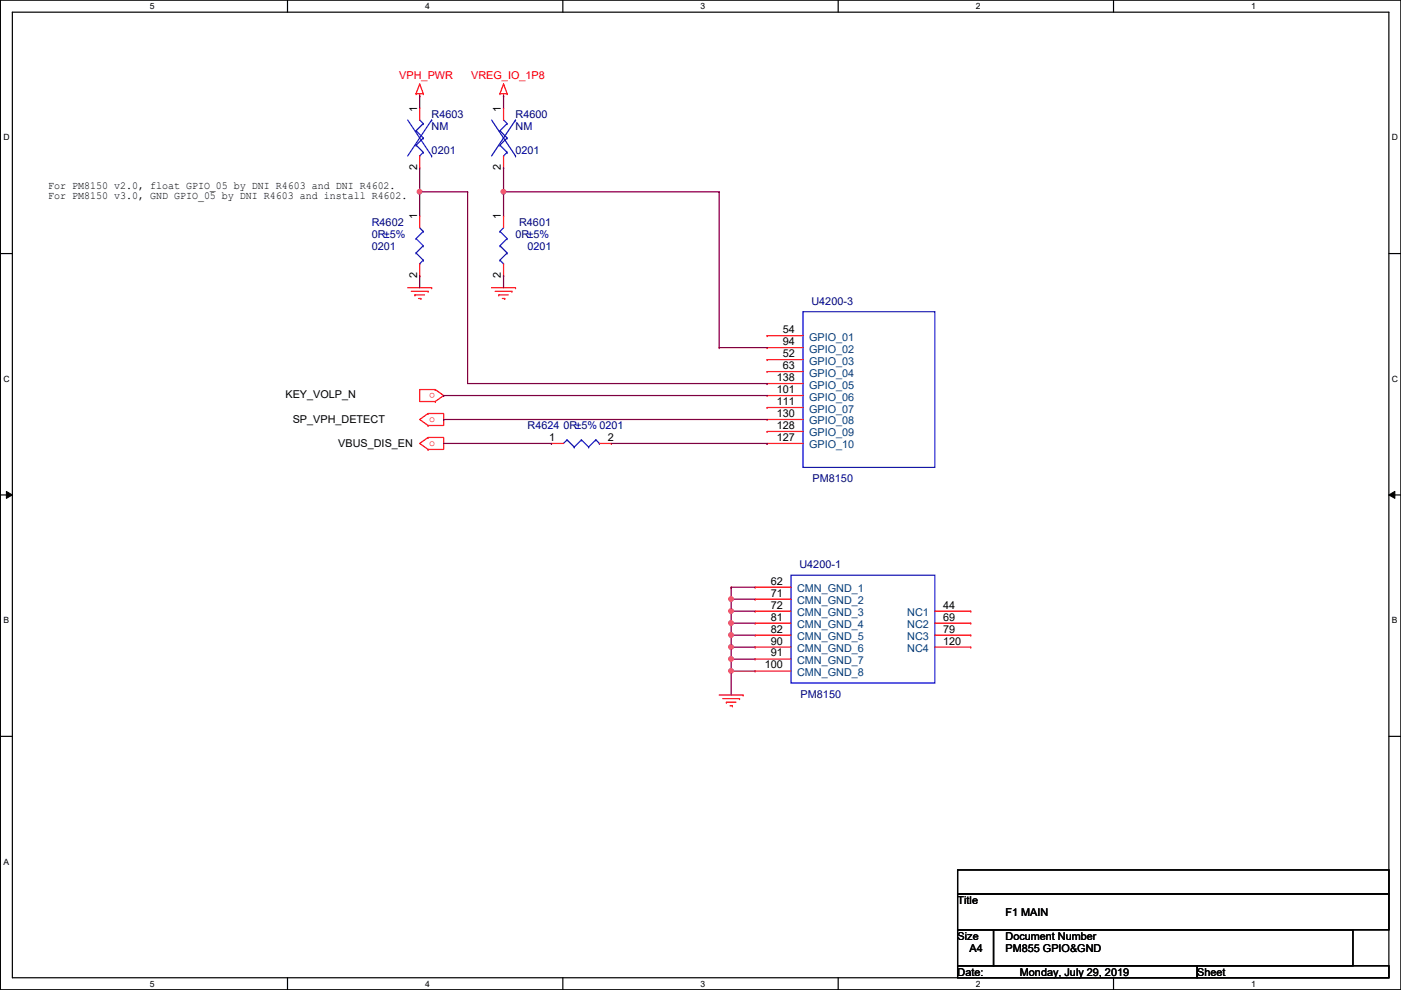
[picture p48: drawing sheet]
<svg xmlns="http://www.w3.org/2000/svg" width="297mm" height="210mm" viewBox="0 0 297 210" stroke-linecap="round" stroke-linejoin="round" font-family="sans-serif">
<defs><g id="words">
<g font-size="2.3" fill="#f00">
<text x="84.7" y="16.8">VPH_PWR</text>
<text x="99.9" y="16.8">VREG_IO_1P8</text>
<text x="92.3" y="83.2" transform="rotate(180 92.3 83.2)">o</text>
<text x="91" y="89.5">o</text>
<text x="91" y="94.6">o</text>
</g>
<g font-size="2.3">
<text x="88.4" y="23.7" transform="rotate(-90 88.4 23.7)">1</text>
<text x="106.2" y="23.7" transform="rotate(-90 106.2 23.7)">1</text>
<text x="10.2" y="40">For PM8150 v2.0, float GPIO_05 by DNI R4603 and DNI R4602.</text>
<text x="88.4" y="36.1" transform="rotate(-90 88.4 36.1)">2</text>
<text x="106.2" y="36.1" transform="rotate(-90 106.2 36.1)">2</text>
<text x="10.2" y="42.3">For PM8150 v3.0, GND GPIO_05 by DNI R4603 and install R4602.</text>
<text x="88.4" y="46.5" transform="rotate(-90 88.4 46.5)">1</text>
<text x="106.2" y="46.5" transform="rotate(-90 106.2 46.5)">1</text>
<text x="88.4" y="59" transform="rotate(-90 88.4 59)">2</text>
<text x="106.2" y="59" transform="rotate(-90 106.2 59)">2</text>
<text x="165.9" y="70.6">54</text>
<text x="165.9" y="73.2">94</text>
<text x="165.9" y="75.7">52</text>
<text x="164.7" y="80.8">138</text>
<text x="164.7" y="83.3">101</text>
<text x="165.9" y="78.2">63</text>
<text x="60.5" y="84.4">KEY_VOLP_N</text>
<text x="62.1" y="89.7">SP_VPH_DETECT</text>
<text x="164.7" y="85.9">111</text>
<text x="164.7" y="88.4">130</text>
<text x="71.7" y="94.8">VBUS_DIS_EN</text>
<text x="116.4" y="93.5">1</text>
<text x="128.9" y="93.5">2</text>
<text x="164.7" y="90.9">128</text>
<text x="164.7" y="93.5">127</text>
<text x="163.4" y="124">62</text>
<text x="163.4" y="126.5">71</text>
<text x="163.4" y="129">72</text>
<text x="163.4" y="131.6">81</text>
<text x="200" y="129">44</text>
<text x="200" y="131.6">69</text>
<text x="163.4" y="134.1">82</text>
<text x="163.4" y="136.7">90</text>
<text x="200" y="134.1">79</text>
<text x="200" y="136.7">120</text>
<text x="162.1" y="141.7">100</text>
<text x="163.4" y="139.2">91</text>
<text x="203" y="191.6">Title</text>
<text x="213.2" y="194.1">F1 MAIN</text>
<text x="203" y="199.2">Size</text>
<text x="205.6" y="201.8">A4</text>
<text x="213.2" y="199.2">Document Number</text>
<text x="213.2" y="201.8">PM855 GPIO&amp;GND</text>
<text x="203" y="206.8">Date:</text>
<text x="216.2" y="206.8">Monday, July 29, 2019</text>
<text x="253.8" y="206.8">Sheet</text>
</g>
<g font-size="2.3" fill="#00007f">
<text x="91.5" y="25">R4603</text>
<text x="91.5" y="27.5">NM</text>
<text x="109.3" y="25">R4600</text>
<text x="109.3" y="27.5">NM</text>
<text x="91.5" y="32.6">0201</text>
<text x="109.3" y="32.6">0201</text>
<text x="78.8" y="47.8">R4602</text>
<text x="110.1" y="47.8">R4601</text>
<text x="78.8" y="50.4">0R±5%</text>
<text x="78.8" y="52.9">0201</text>
<text x="109.3" y="50.4">0R±5%</text>
<text x="111.8" y="52.9">0201</text>
<text x="172" y="64.6">U4200-3</text>
<text x="111.8" y="91">R4624 0R±5% 0201</text>
<text x="172.3" y="102.2">PM8150</text>
<text x="169.5" y="120.5">U4200-1</text>
<text x="169.8" y="147.9">PM8150</text>
</g>
<g font-size="2.3" fill="#00407f">
<text x="171.5" y="72.2">GPIO_01</text>
<text x="171.5" y="74.8">GPIO_02</text>
<text x="171.5" y="77.3">GPIO_03</text>
<text x="171.5" y="79.8">GPIO_04</text>
<text x="171.5" y="82.4">GPIO_05</text>
<text x="171.5" y="84.9">GPIO_06</text>
<text x="171.5" y="87.5">GPIO_07</text>
<text x="171.5" y="90">GPIO_08</text>
<text x="171.5" y="92.5">GPIO_09</text>
<text x="171.5" y="95.1">GPIO_10</text>
<text x="169" y="125.6">CMN_GND_1</text>
<text x="169" y="128.1">CMN_GND_2</text>
<text x="169" y="130.6">CMN_GND_3</text>
<text x="192.4" y="130.6">NC1</text>
<text x="169" y="133.2">CMN_GND_4</text>
<text x="169" y="135.7">CMN_GND_5</text>
<text x="192.4" y="133.2">NC2</text>
<text x="192.4" y="135.7">NC3</text>
<text x="169" y="138.3">CMN_GND_6</text>
<text x="169" y="140.8">CMN_GND_7</text>
<text x="169" y="143.3">CMN_GND_8</text>
<text x="192.4" y="138.3">NC4</text>
</g>
<g font-size="1.8">
<text x="31.8" y="1.9">5</text>
<text x="90.1" y="1.9">4</text>
<text x="148.5" y="1.9">3</text>
<text x="206.9" y="1.9">2</text>
<text x="265.3" y="1.9">1</text>
<text x=".7" y="29.8">D</text>
<text x="295.1" y="29.8">D</text>
<text x=".7" y="80.9">C</text>
<text x="295.1" y="80.9">C</text>
<text x=".7" y="132.1">B</text>
<text x="295.1" y="132.1">B</text>
<text x=".7" y="183.3">A</text>
<text x="31.8" y="209.2">5</text>
<text x="90.1" y="209.2">4</text>
<text x="148.5" y="209.2">3</text>
<text x="206.9" y="209.2">2</text>
<text x="265.3" y="209.2">1</text>
</g>
</g></defs>
<path d="M.1 0h296.9v209.8h-296.9zM2.6 2.6h291.9v204.7h-291.9z" fill="none" stroke="#000" stroke-width=".25"/>
<g fill="#fff">
<path d="M31.8 .3h1v2h-1z"/>
<path d="M31.8 207.6h1v1.9h-1z"/>
</g>
<path d="M61 0v2.6M61 207.3v2.5" fill="none" stroke="#000" stroke-width=".25"/>
<g fill="#fff">
<path d="M90.1 .3h1v2h-1z"/>
<path d="M90.1 207.6h1v1.9h-1z"/>
</g>
<path d="M119.3 0v2.6M119.3 207.3v2.5" fill="none" stroke="#000" stroke-width=".25"/>
<g fill="#fff">
<path d="M148.5 .3h1v2h-1z"/>
<path d="M148.5 207.6h1v1.9h-1z"/>
</g>
<path d="M177.7 0v2.6M177.7 207.3v2.5" fill="none" stroke="#000" stroke-width=".25"/>
<g fill="#fff">
<path d="M206.9 .3h1v2h-1z"/>
<path d="M206.9 207.6h1v1.9h-1z"/>
</g>
<path d="M236.1 0v2.6M236.1 207.3v2.5" fill="none" stroke="#000" stroke-width=".25"/>
<g fill="#fff">
<path d="M265.3 .3h.9v2h-.9z"/>
<path d="M265.3 207.6h.9v1.9h-.9z"/>
<path d="M.7 28.2h1.3v1.9h-1.3z"/>
<path d="M295.1 28.2h1.3v1.9h-1.3z"/>
<path d="M.7 79.3h1.3v2h-1.3z"/>
<path d="M295.1 79.3h1.3v2h-1.3z"/>
</g>
<path d="M.1 53.8h2.5M294.5 53.8h2.5" fill="none" stroke="#000" stroke-width=".25"/>
<g fill="#fff">
<path d="M.7 130.5h1.2v2h-1.2z"/>
<path d="M295.1 130.5h1.2v2h-1.2z"/>
</g>
<path d="M.1 104.9h2.5M294.5 104.9h2.5" fill="none" stroke="#000" stroke-width=".25"/>
<path d="M1.4 104.2l1.2 .7-1.2 .8zM294.5 104.9l1.2-.7v1.5z" fill="#000"/>
<path d="M1.4 104.2l1.2 .7-1.2 .8zM294.5 104.9l1.2-.7v1.5z" fill="none" stroke="#000" stroke-width=".21"/>
<path d="M.7 181.7h1.2v2h-1.2z" fill="#fff"/>
<path d="M.1 156.1h2.5M294.5 156.1h2.5M203 184.4h91.5v5.1h-91.5zM203 189.5h91.5v7.6h-91.5zM203 197.1h7.6v7.7h-7.6zM210.6 197.1h76.2v7.7h-76.2zM203 204.8h50.8v2.5h-50.8zM253.8 204.8h40.7v2.5h-40.7z" fill="none" stroke="#000" stroke-width=".25"/>
<g fill="none" stroke="#f00" stroke-width=".25">
<path d="M88.2 19.9h.1M88.2 19.9h1.5M89 17.8h.1M89 19.9v.5M89 17.8l.7 2.1M89 17.8l-.8 2.1M89.7 19.9h.1M106 19.9h.1M106 19.9h1.5M106.8 17.8h.1M106.8 19.9v.5M106.8 17.8l.7 2.1"/>
<path d="M106.8 17.8l-.8 2.1M107.5 19.9h.1M89 20.4h.1M89 22.9h.1M89 35.6h.1M89 22.9v2.5M89 33.1v2.5M106.8 20.4h.1M106.8 22.9h.1M106.8 35.6h.1M106.8 22.9v2.5M106.8 33.1v2.5"/>
<path d="M89 45.8h.1M89 58.5h.1M89 45.8v2.5M89 55.9v2.6M106.8 45.8h.1M106.8 58.5h.1M106.8 45.8v2.5M106.8 55.9v2.6M86.4 61h5.1M87.2 61.8h3.6M88 62.5h.1M88 62.5h2"/>
<path d="M88.7 63.3h.5M89.2 63.3h.1M90.8 61.8h.1M91.5 61h.1M104.2 61h5.1M105 61.8h3.5M105.7 62.5h.1M105.7 62.5h2.1M106.5 63.3h.5M107 63.3h.1M108.5 61.8h.1M109.3 61h.1"/>
<path d="M162.6 71.2h.1M162.6 73.7h.1M162.6 76.2h.1M162.6 78.8h.1M162.6 71.2h7.7M162.6 73.7h7.7M162.6 76.2h7.7M162.6 78.8h7.7M90.8 87.7h.1M90.8 90.2h.1M90.8 87.7h3.3v2.5h-3.3M90.8 92.8h.1"/>
<path d="M90.8 95.3h.1M90.8 92.8h3.3v2.5h-3.3M90.8 87.7l-1.8 1.2 1.8 1.3M90.8 92.8l-1.8 1.2 1.8 1.3M92.3 85.1h.1M92.3 82.6h.1M92.3 82.6h-3.3v2.5h3.3M92.3 82.6l1.8 1.3-1.8 1.2M116.9 94h.1M116.9 94h2.6M127.1 94h2.5M129.6 94h.1"/>
<path d="M162.6 81.3h.1M162.6 83.9h.1M162.6 86.4h.1M162.6 88.9h.1M162.6 91.5h.1M162.6 94h.1M162.6 94h7.7M162.6 81.3h7.7M162.6 83.9h7.7M162.6 86.4h7.7M162.6 88.9h7.7M162.6 91.5h7.7"/>
<path d="M160.1 124.5h.1M160.1 127h.1M160.1 129.6h.1M160.1 132.1h.1M160.1 134.7h.1M160.1 137.2h.1M160.1 139.7h.1M160.1 124.5h7.6M160.1 127h7.6M160.1 129.6h7.6M160.1 132.1h7.6M160.1 134.7h7.6"/>
<path d="M160.1 137.2h7.6M160.1 139.7h7.6M198.2 129.6h7.6M198.2 132.1h7.6M198.2 134.7h7.6M198.2 137.2h7.6M205.8 129.6h.1M205.8 132.1h.1M205.8 134.7h.1M205.8 137.2h.1M152.5 147.4h5.1M153.2 148.1h3.6"/>
<path d="M154 148.9h.1M154 148.9h2M154.8 149.6h.5M155.3 149.6h.1M156.8 148.1h.1M157.6 147.4h.1M160.1 142.3h.1M160.1 142.3h7.6"/>
</g>
<g fill="none" stroke="#00f" stroke-width=".25">
<path d="M86.4 25.4l5.1 7.7M88.2 27.7h.1M88.2 30.8h.1M88.2 27.7l1.5 1.6M88.2 30.8l1.5 1.5M89 33.1h.1M89 25.4l.7 .8M89.7 26.2h.1M89.7 29.3h.1M89.7 32.3h.1M89.7 26.2l-1.5 1.5M89.7 29.3l-1.5 1.5"/>
<path d="M89.7 32.3l-.7 .8M91.5 25.4h.1M91.5 33.1h.1M91.5 25.4l-5.1 7.7M104.2 25.4l5.1 7.7M106 27.7h.1M106 30.8h.1M106 27.7l1.5 1.6M106 30.8l1.5 1.5M106.8 33.1h.1M106.8 25.4l.7 .8M107.5 26.2h.1"/>
<path d="M107.5 29.3h.1M107.5 32.3h.1M107.5 26.2l-1.5 1.5M107.5 29.3l-1.5 1.5M107.5 32.3l-.7 .8M109.3 25.4h.1M109.3 33.1h.1M109.3 25.4l-5.1 7.7M88.2 50.6h.1M88.2 53.6h.1M88.2 50.6l1.5 1.5M88.2 53.6l1.5 1.6"/>
<path d="M89 55.9h.1M89 48.3l.7 .8M89.7 49.1h.1M89.7 52.1h.1M89.7 55.2h.1M89.7 49.1l-1.5 1.5M89.7 52.1l-1.5 1.5M89.7 55.2l-.7 .7M106 49.1h.1M106 52.1h.1M106 55.2h.1M106 49.1l1.5 1.5"/>
<path d="M106 52.1l1.5 1.5M106 55.2l.8 .7M106.8 55.9h.1M106.8 48.3l-.8 .8M107.5 50.6h.1M107.5 53.6h.1M107.5 50.6l-1.5 1.5M107.5 53.6l-1.5 1.6M170.3 66.1h27.9v33h-27.9zM120.2 93.3h.1M120.2 93.3l-.7 .7M120.2 93.3l1.5 1.5"/>
<path d="M121.7 94.8h.1M123.3 93.3h.1M123.3 93.3l-1.6 1.5M123.3 93.3l1.5 1.5M124.8 94.8h.1M126.3 93.3h.1M126.3 93.3l-1.5 1.5M126.3 93.3l.8 .7M127.1 94h.1M167.7 122h30.5v22.8h-30.5z"/>
</g>
<path d="M106.8 40.7h45.7M152.5 40.7h.1M94.1 88.9h.1M94.1 83.9h.1M94.1 88.9h68.5M94.1 83.9h68.5" fill="none" stroke="#7f0040" stroke-width=".25"/>
<circle cx="106.7" cy="40.7" r=".49" fill="#f0f"/>
<circle cx="106.7" cy="40.7" r=".49" fill="none" stroke="#f0f" stroke-width=".25"/>
<g fill="none" stroke="#7f0040" stroke-width=".25">
<path d="M106.8 20.4h.1M106.8 35.6h.1M106.8 20.4v2.5M106.8 35.6v10.2M106.8 40.7h.1M106.8 58.5h.1M106.8 58.5v2.5M155 124.5h.1M155 127h.1M155 129.6h.1M155 124.5h5.1M155 127h5.1"/>
<path d="M155 129.6h5.1"/>
</g>
<circle cx="155" cy="129.6" r=".49" fill="#f0f"/>
<circle cx="155" cy="129.6" r=".49" fill="none" stroke="#f0f" stroke-width=".25"/>
<path d="M155 132.1h.1M155 134.7h.1M155 137.2h.1M155 132.1h5.1M155 134.7h5.1M155 137.2h5.1" fill="none" stroke="#7f0040" stroke-width=".25"/>
<circle cx="155" cy="137.2" r=".49" fill="#f0f"/>
<circle cx="155" cy="137.2" r=".49" fill="none" stroke="#f0f" stroke-width=".25"/>
<path d="M155 124.5h.1M155 124.5v2.5" fill="none" stroke="#7f0040" stroke-width=".25"/>
<circle cx="155" cy="127" r=".49" fill="#f0f"/>
<circle cx="155" cy="127" r=".49" fill="none" stroke="#f0f" stroke-width=".25"/>
<path d="M155 127h.1M155 129.6h.1M155 132.1h.1M155 127v7.7" fill="none" stroke="#7f0040" stroke-width=".25"/>
<circle cx="155" cy="134.6" r=".49" fill="#f0f"/>
<circle cx="155" cy="134.6" r=".49" fill="none" stroke="#f0f" stroke-width=".25"/>
<circle cx="155" cy="132.1" r=".49" fill="#f0f"/>
<circle cx="155" cy="132.1" r=".49" fill="none" stroke="#f0f" stroke-width=".25"/>
<path d="M155 134.7h.1M155 137.2h.1M155 139.7h.1M155 134.7v7.6M155 139.7h5.1M155 142.3h.1M155 142.3h5.1" fill="none" stroke="#7f0040" stroke-width=".25"/>
<circle cx="155" cy="142.3" r=".49" fill="#f0f"/>
<circle cx="155" cy="142.3" r=".49" fill="none" stroke="#f0f" stroke-width=".25"/>
<circle cx="155" cy="139.7" r=".49" fill="#f0f"/>
<circle cx="155" cy="139.7" r=".49" fill="none" stroke="#f0f" stroke-width=".25"/>
<g fill="none" stroke="#7f0040" stroke-width=".25">
<path d="M89 20.4h.1M89 20.4v2.5M89 35.6v10.2M89 40.7h.1M89 58.5h.1M89 58.5v2.5M89 40.7h10.1M152.5 40.7h.1M152.5 40.7v33M152.5 73.7h.1M152.5 73.7h10.1M155 142.3h.1"/>
<path d="M155 142.3v5.1"/>
</g>
<circle cx="89" cy="40.7" r=".49" fill="#f0f"/>
<circle cx="89" cy="40.7" r=".49" fill="none" stroke="#f0f" stroke-width=".25"/>
<path d="M99.1 40.7h.1M99.1 40.7v40.6h63.5M94.1 94h22.8M116.9 94h.1M129.6 94h33M162.6 81.3h.1M162.6 94h.1" fill="none" stroke="#7f0040" stroke-width=".25"/>
<circle cx="106.7" cy="40.7" r=".49" fill="#f0f"/>
<circle cx="106.7" cy="40.7" r=".49" fill="none" stroke="#f0f" stroke-width=".25"/>
<circle cx="155" cy="129.6" r=".49" fill="#f0f"/>
<circle cx="155" cy="129.6" r=".49" fill="none" stroke="#f0f" stroke-width=".25"/>
<circle cx="155" cy="137.2" r=".49" fill="#f0f"/>
<circle cx="155" cy="137.2" r=".49" fill="none" stroke="#f0f" stroke-width=".25"/>
<circle cx="155" cy="127" r=".49" fill="#f0f"/>
<circle cx="155" cy="127" r=".49" fill="none" stroke="#f0f" stroke-width=".25"/>
<circle cx="155" cy="134.6" r=".49" fill="#f0f"/>
<circle cx="155" cy="134.6" r=".49" fill="none" stroke="#f0f" stroke-width=".25"/>
<circle cx="155" cy="132.1" r=".49" fill="#f0f"/>
<circle cx="155" cy="132.1" r=".49" fill="none" stroke="#f0f" stroke-width=".25"/>
<circle cx="155" cy="142.3" r=".49" fill="#f0f"/>
<circle cx="155" cy="142.3" r=".49" fill="none" stroke="#f0f" stroke-width=".25"/>
<circle cx="155" cy="139.7" r=".49" fill="#f0f"/>
<circle cx="155" cy="139.7" r=".49" fill="none" stroke="#f0f" stroke-width=".25"/>
<circle cx="89" cy="40.7" r=".49" fill="#f0f"/>
<circle cx="89" cy="40.7" r=".49" fill="none" stroke="#f0f" stroke-width=".25"/>
<use href="#words"/>
</svg>
